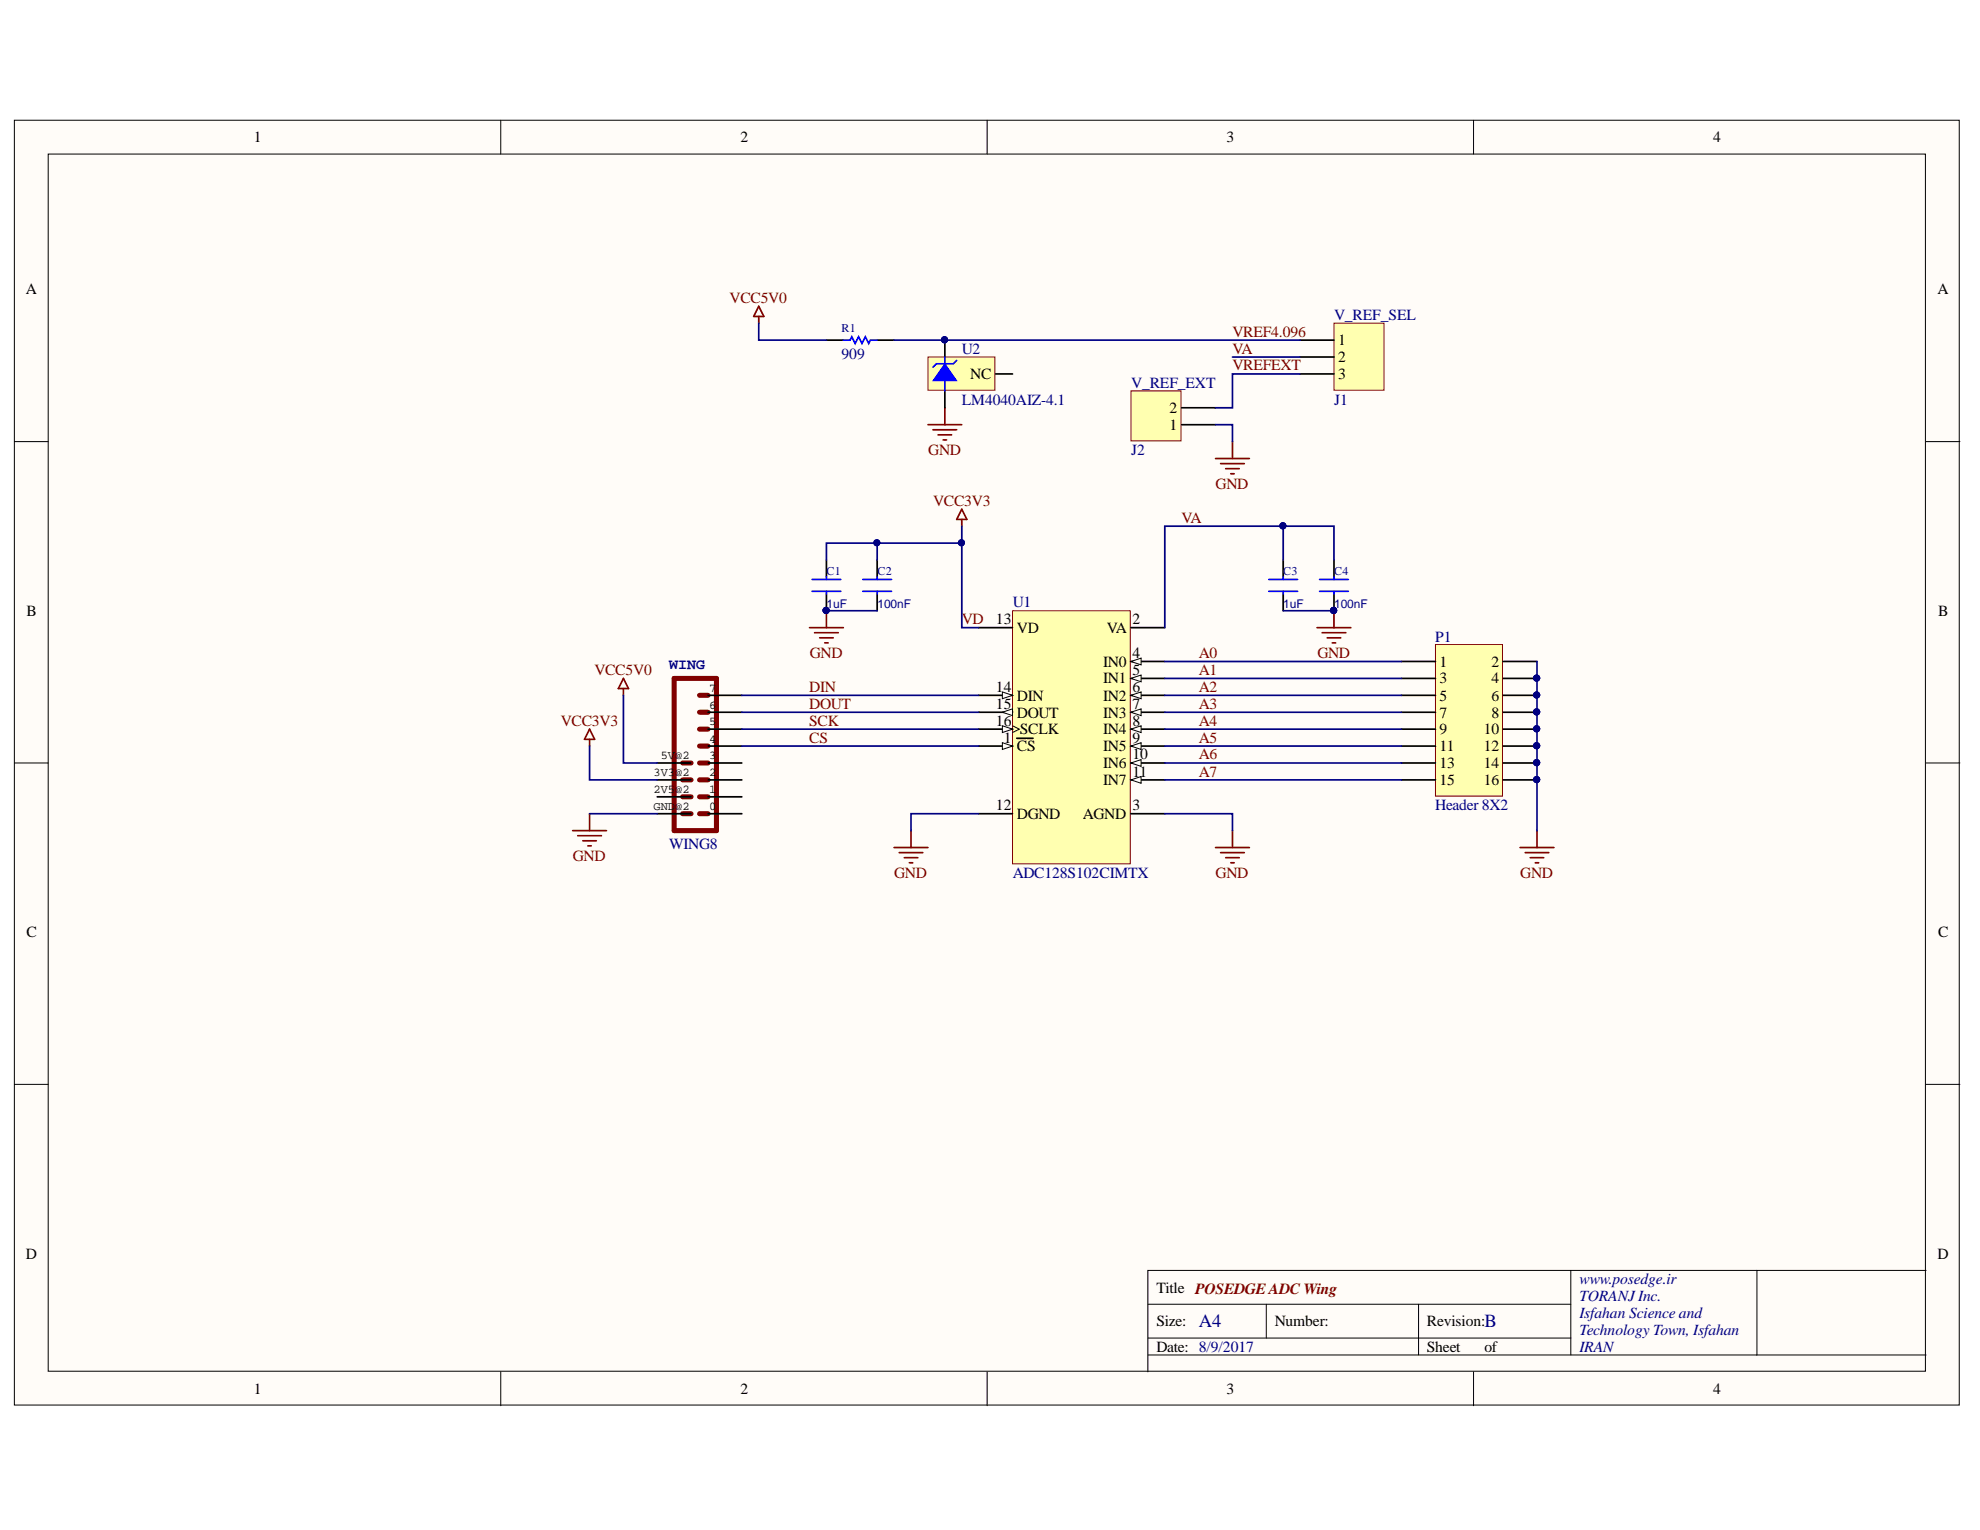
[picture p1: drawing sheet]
<svg xmlns="http://www.w3.org/2000/svg" width="279mm" height="216mm" viewBox="0 0 279 216" stroke-linecap="round" stroke-linejoin="round" font-family="sans-serif">
<defs><g id="words">
<g font-size="2.6" fill="#000080">
<text x="169.2" y="187.3">A4</text>
<text x="209.5" y="187.3">B</text>
</g>
<g font-size="2.2">
<text x="35.8" y="20.1">1</text>
<text x="104.5" y="20.1">2</text>
<text x="173.1" y="20.1">3</text>
<text x="241.7" y="20.1">4</text>
<text x="3.6" y="41.5">A</text>
<text x="273.4" y="41.5">A</text>
<text x="136.9" y="53.5">NC</text>
<text x="188.9" y="48.7">1</text>
<text x="188.9" y="51.1">2</text>
<text x="188.9" y="53.5">3</text>
<text x="165" y="58.3">2</text>
<text x="165" y="60.6">1</text>
<text x="3.7" y="86.9">B</text>
<text x="140.5" y="88.1">13</text>
<text x="143.5" y="89.3">VD</text>
<text x="156.2" y="89.3">VA</text>
<text x="159.8" y="88.1">2</text>
<text x="273.5" y="86.9">B</text>
<text x="155.7" y="94.1">IN0</text>
<text x="159.8" y="92.9">4</text>
<text x="159.8" y="95.3">5</text>
<text x="203.1" y="94.1">1</text>
<text x="210.5" y="94.1">2</text>
<text x="140.5" y="97.6">14</text>
<text x="140.5" y="100.1">15</text>
<text x="143.5" y="98.9">DIN</text>
<text x="143.5" y="101.3">DOUT</text>
<text x="155.7" y="96.4">IN1</text>
<text x="155.7" y="98.9">IN2</text>
<text x="155.7" y="101.3">IN3</text>
<text x="159.8" y="97.6">6</text>
<text x="159.8" y="100.1">7</text>
<text x="203.1" y="96.4">3</text>
<text x="203.1" y="98.9">5</text>
<text x="203.1" y="101.3">7</text>
<text x="210.5" y="96.4">4</text>
<text x="210.5" y="98.9">6</text>
<text x="210.5" y="101.3">8</text>
<text x="140.5" y="102.4">16</text>
<text x="141.6" y="104.8">1</text>
<text x="143.5" y="106">CS</text>
<text x="143.9" y="103.6">SCLK</text>
<text x="155.7" y="103.6">IN4</text>
<text x="155.7" y="106">IN5</text>
<text x="159.8" y="102.4">8</text>
<text x="159.8" y="104.8">9</text>
<text x="159.8" y="107.2">10</text>
<text x="203.1" y="103.6">9</text>
<text x="203.1" y="106">11</text>
<text x="209.4" y="103.6">10</text>
<text x="209.4" y="106">12</text>
<text x="155.7" y="108.4">IN6</text>
<text x="155.7" y="110.8">IN7</text>
<text x="159.8" y="109.6">11</text>
<text x="203.1" y="108.4">13</text>
<text x="203.1" y="110.8">15</text>
<text x="209.4" y="108.4">14</text>
<text x="209.4" y="110.8">16</text>
<text x="140.5" y="114.3">12</text>
<text x="143.5" y="115.5">DGND</text>
<text x="152.8" y="115.5">AGND</text>
<text x="159.8" y="114.3">3</text>
<text x="3.7" y="132.2">C</text>
<text x="273.5" y="132.2">C</text>
<text x="3.6" y="177.6">D</text>
<text x="273.4" y="177.6">D</text>
<text x="163.2" y="182.4">Title POSEDGEADC Wing</text>
<text x="163.2" y="187.1">Size:</text>
<text x="163.2" y="190.8">Date: 8/9/2017</text>
<text x="179.9" y="187.1">Number:</text>
<text x="201.4" y="187.1">Revision:</text>
<text x="201.4" y="190.8">Sheet</text>
<text x="209.5" y="190.8">of</text>
<text x="35.8" y="196.7">1</text>
<text x="104.5" y="196.7">2</text>
<text x="173.1" y="196.7">3</text>
<text x="241.7" y="196.7">4</text>
</g>
<g font-size="2.2" fill="#800000">
<text x="103" y="42.7">VCC5V0</text>
<text x="173.9" y="47.5">VREF4.096</text>
<text x="173.9" y="49.9">VA</text>
<text x="173.9" y="52.3">VREFEXT</text>
<text x="131" y="64.3">GND</text>
<text x="131.7" y="71.4">VCC3V3</text>
<text x="171.5" y="69">GND</text>
<text x="166.7" y="73.8">VA</text>
<text x="135.7" y="88.1">VD</text>
<text x="83.9" y="95.3">VCC5V0</text>
<text x="114.3" y="92.9">GND</text>
<text x="169.2" y="92.9">A0</text>
<text x="169.2" y="95.3">A1</text>
<text x="185.9" y="92.9">GND</text>
<text x="114.2" y="100.1">DOUT</text>
<text x="114.2" y="97.6">DIN</text>
<text x="169.2" y="97.6">A2</text>
<text x="169.2" y="100.1">A3</text>
<text x="79.1" y="102.4">VCC3V3</text>
<text x="114.2" y="104.8">CS</text>
<text x="114.2" y="102.4">SCK</text>
<text x="169.2" y="102.4">A4</text>
<text x="169.2" y="104.8">A5</text>
<text x="169.2" y="107.2">A6</text>
<text x="169.2" y="109.6">A7</text>
<text x="80.8" y="121.5">GND</text>
<text x="126.2" y="123.9">GND</text>
<text x="171.5" y="123.9">GND</text>
<text x="214.5" y="123.9">GND</text>
</g>
<g font-size="2.2" fill="#000080">
<text x="188.3" y="45.2">V_REF_SEL</text>
<text x="118.8" y="50.7">909</text>
<text x="135.7" y="49.9">U2</text>
<text x="135.7" y="57.1">LM4040AIZ-4.1</text>
<text x="159.6" y="54.7">V_REF_EXT</text>
<text x="188.3" y="57.1">J1</text>
<text x="159.6" y="64.3">J2</text>
<text x="142.9" y="85.7">U1</text>
<text x="202.5" y="90.5">P1</text>
<text x="94.4" y="119.8">WING8</text>
<text x="202.5" y="114.3">Header 8X2</text>
<text x="142.9" y="123.9">ADC128S102CIMTX</text>
<text x="222.9" y="181.2">www.posedge.ir</text>
<text x="222.9" y="183.6">TORANJInc.</text>
<text x="222.9" y="186">Isfahan Science and</text>
<text x="222.9" y="188.3">Technology Town, Isfahan</text>
<text x="222.9" y="190.8">IRAN</text>
</g>
<text font-size="2.1" fill="#000080" x="94.4" y="94.4">WING</text>
<g font-size="1.7" fill="#000080">
<text x="118.8" y="46.9">R1</text>
<text x="116.6" y="81.1">C1</text>
<text x="123.8" y="81.1">C2</text>
<text x="181.1" y="81.1">C3</text>
<text x="188.3" y="81.1">C4</text>
<text x="116.6" y="85.8">1uF</text>
<text x="123.8" y="85.8">100nF</text>
<text x="181.1" y="85.8">1uF</text>
<text x="188.3" y="85.8">100nF</text>
</g>
<g font-size="1.7">
<text x="100.1" y="97.6">7</text>
<text x="100.1" y="100">6</text>
<text x="93.2" y="107.2">5V@2</text>
<text x="100.1" y="102.3">5</text>
<text x="100.1" y="104.8">4</text>
<text x="100.1" y="107.2">3</text>
<text x="92.2" y="109.5">3V3@2</text>
<text x="92.2" y="111.9">2V5@2</text>
<text x="100.1" y="109.5">2</text>
<text x="100.1" y="111.9">1</text>
<text x="92.2" y="114.3">GND@2</text>
<text x="100.1" y="114.3">0</text>
</g>
</g></defs>
<g fill="#fffcf8" stroke="#000" stroke-width=".14">
<path d="M2 17h274.5v181.3h-274.5z"/>
<path d="M6.8 21.7h264.9v171.8h-264.9z"/>
</g>
<g fill="none" stroke="#000" stroke-width=".14">
<path d="M70.7 17v4.7M139.3 17v4.7M207.9 17v4.7M2 62.3h4.8M271.8 62.3h4.8M2 107.7h4.8M271.8 107.7h4.8M2 153h4.8M271.8 153h4.8M221.7 179.3v11.9M247.9 179.3h-85.9v14.3M271.8 179.3h-23.9v11.9"/>
<path d="M70.7 193.6v4.8M139.3 193.6v4.8M162 184h59.7M162 191.2h109.8M162 188.8h59.7M178.7 184v4.8M200.2 184v7.2M207.9 193.6v4.8"/>
</g>
<path d="M80.8 117.2h4.8M81.5 117.9h3.4M82.2 118.6h2M83 119.4h.4M83.2 102.9l.7 1.4h-1.4zM83.2 104.3v1M83.2 114.8v2.4" fill="none" stroke="#800000" stroke-width=".24"/>
<g fill="none" stroke="#800000" stroke-width=".72">
<path d="M95.1 95.7h6v21.5h-6zM98.7 98.1h1.2M96.3 107.7h1.2M96.3 110.1h1.2M96.3 112.4h1.2M96.3 114.8h1.2M98.7 102.9h1.2M98.7 100.5h1.2M98.7 107.7h1.2M98.7 105.3h1.2M98.7 110.1h1.2M98.7 112.4h1.2"/>
<path d="M98.7 114.8h1.2"/>
</g>
<path d="M99.9 98.1h4.8M92.7 107.7h4.8M92.7 110.1h4.8M92.7 112.4h4.8M92.7 114.8h4.8M99.9 100.5h4.8M99.9 102.9h4.8M99.9 105.3h4.8M99.9 107.7h4.8M99.9 110.1h4.8M99.9 112.4h4.8M99.9 114.8h4.8" fill="none" stroke="#000" stroke-width=".24"/>
<path d="M142.9 86.2h16.6v35.7h-16.6z" fill="#ffffb0" stroke="#800000" stroke-width=".14"/>
<path d="M138.1 105.3h4.8" fill="none" stroke="#000" stroke-width=".24"/>
<path d="M141.4 104.8l1.5 .5-1.5 .5z" fill="#fffcf8"/>
<path d="M141.4 104.8l1.5 .5-1.5 .5z" fill="none" stroke="#000" stroke-width=".14"/>
<path d="M159.6 88.6h4.8M159.6 93.3h4.8M143.5 104.2h1.2M144.8 104.2h1M159.6 114.8h4.8" fill="none" stroke="#000" stroke-width=".24"/>
<path d="M159.6 93.3l1.4-.4v.9z" fill="#fffcf8"/>
<path d="M159.6 93.3l1.4-.4v.9z" fill="none" stroke="#000" stroke-width=".14"/>
<path d="M159.6 95.7h4.8" fill="none" stroke="#000" stroke-width=".24"/>
<path d="M159.6 95.7l1.4-.4v.9z" fill="#fffcf8"/>
<path d="M159.6 95.7l1.4-.4v.9z" fill="none" stroke="#000" stroke-width=".14"/>
<path d="M159.6 98.1h4.8" fill="none" stroke="#000" stroke-width=".24"/>
<path d="M159.6 98.1l1.4-.5v1z" fill="#fffcf8"/>
<path d="M159.6 98.1l1.4-.5v1z" fill="none" stroke="#000" stroke-width=".14"/>
<path d="M159.6 100.5h4.8" fill="none" stroke="#000" stroke-width=".24"/>
<path d="M159.6 100.5l1.4-.5v1z" fill="#fffcf8"/>
<path d="M159.6 100.5l1.4-.5v1z" fill="none" stroke="#000" stroke-width=".14"/>
<path d="M159.6 102.9h4.8" fill="none" stroke="#000" stroke-width=".24"/>
<path d="M159.6 102.9l1.4-.5v1z" fill="#fffcf8"/>
<path d="M159.6 102.9l1.4-.5v1z" fill="none" stroke="#000" stroke-width=".14"/>
<path d="M159.6 105.3h4.8" fill="none" stroke="#000" stroke-width=".24"/>
<path d="M159.6 105.3l1.4-.5v1z" fill="#fffcf8"/>
<path d="M159.6 105.3l1.4-.5v1z" fill="none" stroke="#000" stroke-width=".14"/>
<path d="M159.6 107.7h4.8" fill="none" stroke="#000" stroke-width=".24"/>
<path d="M159.6 107.7l1.4-.5v.9z" fill="#fffcf8"/>
<path d="M159.6 107.7l1.4-.5v.9z" fill="none" stroke="#000" stroke-width=".14"/>
<path d="M159.6 110.1h4.8" fill="none" stroke="#000" stroke-width=".24"/>
<path d="M159.6 110.1l1.4-.5v.9z" fill="#fffcf8"/>
<path d="M159.6 110.1l1.4-.5v.9z" fill="none" stroke="#000" stroke-width=".14"/>
<path d="M138.1 88.6h4.8M138.1 98.1h4.8M138.1 114.8h4.8" fill="none" stroke="#000" stroke-width=".24"/>
<path d="M141.4 97.6l1.5 .5-1.5 .5z" fill="#fffcf8"/>
<path d="M141.4 97.6l1.5 .5-1.5 .5z" fill="none" stroke="#000" stroke-width=".14"/>
<path d="M138.1 100.5h4.8" fill="none" stroke="#000" stroke-width=".24"/>
<path d="M141.4 100.5l1.5-.5v1z" fill="#fffcf8"/>
<path d="M141.4 100.5l1.5-.5v1zM142.9 102.4l.9 .5-.9 .5" fill="none" stroke="#000" stroke-width=".14"/>
<path d="M138.1 102.9h4.8" fill="none" stroke="#000" stroke-width=".24"/>
<path d="M141.4 102.4l1.5 .5-1.5 .5z" fill="#fffcf8"/>
<path d="M141.4 102.4l1.5 .5-1.5 .5z" fill="none" stroke="#000" stroke-width=".14"/>
<g fill="none" stroke="#800000" stroke-width=".24">
<path d="M135.7 71.9l.7 1.4h-1.4zM135.7 73.3v1M88 95.7l.7 1.5h-1.4zM88 97.2v.9M114.2 88.6h4.8M114.9 89.3h3.4M115.7 90h1.9M116.4 90.7h.5M116.6 86.2v2.4M185.9 88.6h4.7M186.6 89.3h3.3M187.3 90h1.9"/>
<path d="M188 90.7h.5M188.2 86.2v2.4M126.2 119.6h4.7M128.6 117.2v2.4M171.5 119.6h4.8M173.9 117.2v2.4M214.5 119.6h4.8M216.9 117.2v2.4M126.9 120.3h3.3M127.6 121h1.9M128.3 121.7h.5M172.2 120.3h3.4"/>
<path d="M173 121h1.9M173.7 121.7h.5M215.2 120.3h3.4M215.9 121h1.9M216.6 121.7h.5"/>
</g>
<path d="M116.6 79v2.4M123.8 79v2.4M181.1 79v2.4M188.2 79v2.4M116.6 83.8v2.4M123.8 83.8v2.4M181.1 83.8v2.4M188.2 83.8v2.4" fill="none" stroke="#000" stroke-width=".24"/>
<g fill="none" stroke="#00f" stroke-width=".24">
<path d="M114.6 81.8h4M114.6 83.4h4M116.6 81.4v.4M116.6 83.4v.4M121.8 81.8h4M121.8 83.4h4M123.8 81.4v.4M123.8 83.4v.4M179 81.8h4.1M179 83.4h4.1M181.1 81.4v.4M181.1 83.4v.4"/>
<path d="M186.2 81.8h4.1M186.2 83.4h4.1M188.2 81.4v.4M188.2 83.4v.4"/>
</g>
<g fill="#000080" stroke="#000080" stroke-width=".14">
<circle cx="116.6" cy="86.1" r=".43"/>
<circle cx="188.2" cy="86.1" r=".43"/>
</g>
<path d="M202.6 91h9.4v21.3h-9.4z" fill="#ffffb0" stroke="#800000" stroke-width=".14"/>
<g fill="none" stroke="#000" stroke-width=".24">
<path d="M197.8 93.3h4.8M197.8 95.7h4.8M197.8 98.1h4.8M212.1 93.3h4.8M212.1 95.7h4.8M212.1 98.1h4.8M197.8 100.5h4.8M197.8 102.9h4.8M197.8 105.3h4.8M197.8 107.7h4.8M197.8 110.1h4.8M212.1 100.5h4.8"/>
<path d="M212.1 102.9h4.8M212.1 105.3h4.8M212.1 107.7h4.8M212.1 110.1h4.8"/>
</g>
<g fill="#000080" stroke="#000080" stroke-width=".14">
<circle cx="216.8" cy="95.7" r=".43"/>
<circle cx="216.8" cy="98.1" r=".43"/>
<circle cx="216.8" cy="100.5" r=".43"/>
<circle cx="216.8" cy="102.8" r=".43"/>
<circle cx="216.8" cy="105.2" r=".43"/>
<circle cx="216.8" cy="107.6" r=".43"/>
<circle cx="216.8" cy="110" r=".43"/>
</g>
<path d="M107.1 43.2l.7 1.5h-1.4zM107.1 44.7v.9M130.9 59.9h4.8M133.3 57.5v2.4M131.7 60.6h3.3M132.4 61.4h1.9M133.1 62.1h.5" fill="none" stroke="#800000" stroke-width=".24"/>
<path d="M188.2 45.6h7.1v9.5h-7.1z" fill="#ffffb0" stroke="#800000" stroke-width=".14"/>
<path d="M183.5 48h4.7M183.5 50.4h4.7M183.5 52.8h4.7" fill="none" stroke="#000" stroke-width=".24"/>
<path d="M159.6 55.2h7.1v7h-7.1z" fill="#ffffb0" stroke="#800000" stroke-width=".14"/>
<path d="M166.8 59.9h4.7M166.8 57.5h4.7" fill="none" stroke="#000" stroke-width=".24"/>
<path d="M171.5 64.7h4.8M172.2 65.4h3.4M173 66.1h1.9M173.7 66.9h.5M173.9 62.3v2.4" fill="none" stroke="#800000" stroke-width=".24"/>
<path d="M130.9 50.4h9.5v4.7h-9.5z" fill="#ffffb0" stroke="#800000" stroke-width=".14"/>
<path d="M133.3 48v2.4M133.3 55.2v2.3M140.5 52.8h2.4" fill="none" stroke="#000" stroke-width=".24"/>
<circle cx="133.3" cy="47.9" r=".43" fill="#000080" stroke="#000080" stroke-width=".14"/>
<path d="M133.3 50.4v4.8M135 50.9l-.5 .4h-2.4l-.4 .5" fill="none" stroke="#00f" stroke-width=".24"/>
<path d="M133.3 51.3l1.7 2.4h-3.3z" fill="#00f"/>
<path d="M133.3 51.3l1.7 2.4h-3.3z" fill="none" stroke="#00f" stroke-width=".14"/>
<g fill="#000080" stroke="#000080" stroke-width=".14">
<circle cx="133.3" cy="47.9" r=".43"/>
<circle cx="123.7" cy="76.6" r=".43"/>
<circle cx="116.6" cy="86.1" r=".43"/>
<circle cx="188.2" cy="86.1" r=".43"/>
<circle cx="135.7" cy="76.6" r=".43"/>
<circle cx="181" cy="74.2" r=".43"/>
<circle cx="216.8" cy="95.7" r=".43"/>
<circle cx="216.8" cy="98.1" r=".43"/>
<circle cx="216.8" cy="100.5" r=".43"/>
<circle cx="216.8" cy="102.8" r=".43"/>
<circle cx="216.8" cy="105.2" r=".43"/>
<circle cx="216.8" cy="107.6" r=".43"/>
<circle cx="216.8" cy="110" r=".43"/>
</g>
<path d="M116.6 48h2.4M123.8 48h2.4" fill="none" stroke="#000" stroke-width=".24"/>
<path d="M119 48h1l.2-.5 .5 1 .5-1 .4 1 .5-1 .5 1 .2-.5h1" fill="none" stroke="#00f" stroke-width=".24"/>
<g fill="none" stroke="#000080" stroke-width=".24">
<path d="M107.1 45.6v2.4h9.5M126.2 48h57.3M171.5 59.9h2.4v2.4M173.9 50.4h9.6M183.5 52.8h-9.6v4.7h-2.4M116.6 79v-2.4h19.1v12h2.4M123.8 76.6v2.4M135.7 74.3v2.3M181.1 74.3h-16.7v14.3M181.1 74.3h7.1v4.7M181.1 74.3v4.7M88 98.1v9.6h4.7"/>
<path d="M104.7 98.1h33.4M116.6 86.2h7.2M164.4 98.1h33.4M164.4 95.7h33.4M164.4 93.3h33.4M181.1 86.2h7.1M216.9 93.3v23.9M83.2 105.3v4.8h9.5M83.2 114.8h9.5M104.7 105.3h33.4M104.7 102.9h33.4M104.7 100.5h33.4"/>
<path d="M138.1 114.8h-9.5v2.4M164.4 114.8h9.5v2.4M164.4 105.3h33.4M164.4 102.9h33.4M164.4 100.5h33.4M164.4 110.1h33.4M164.4 107.7h33.4"/>
</g>
<use href="#words"/>
</svg>
